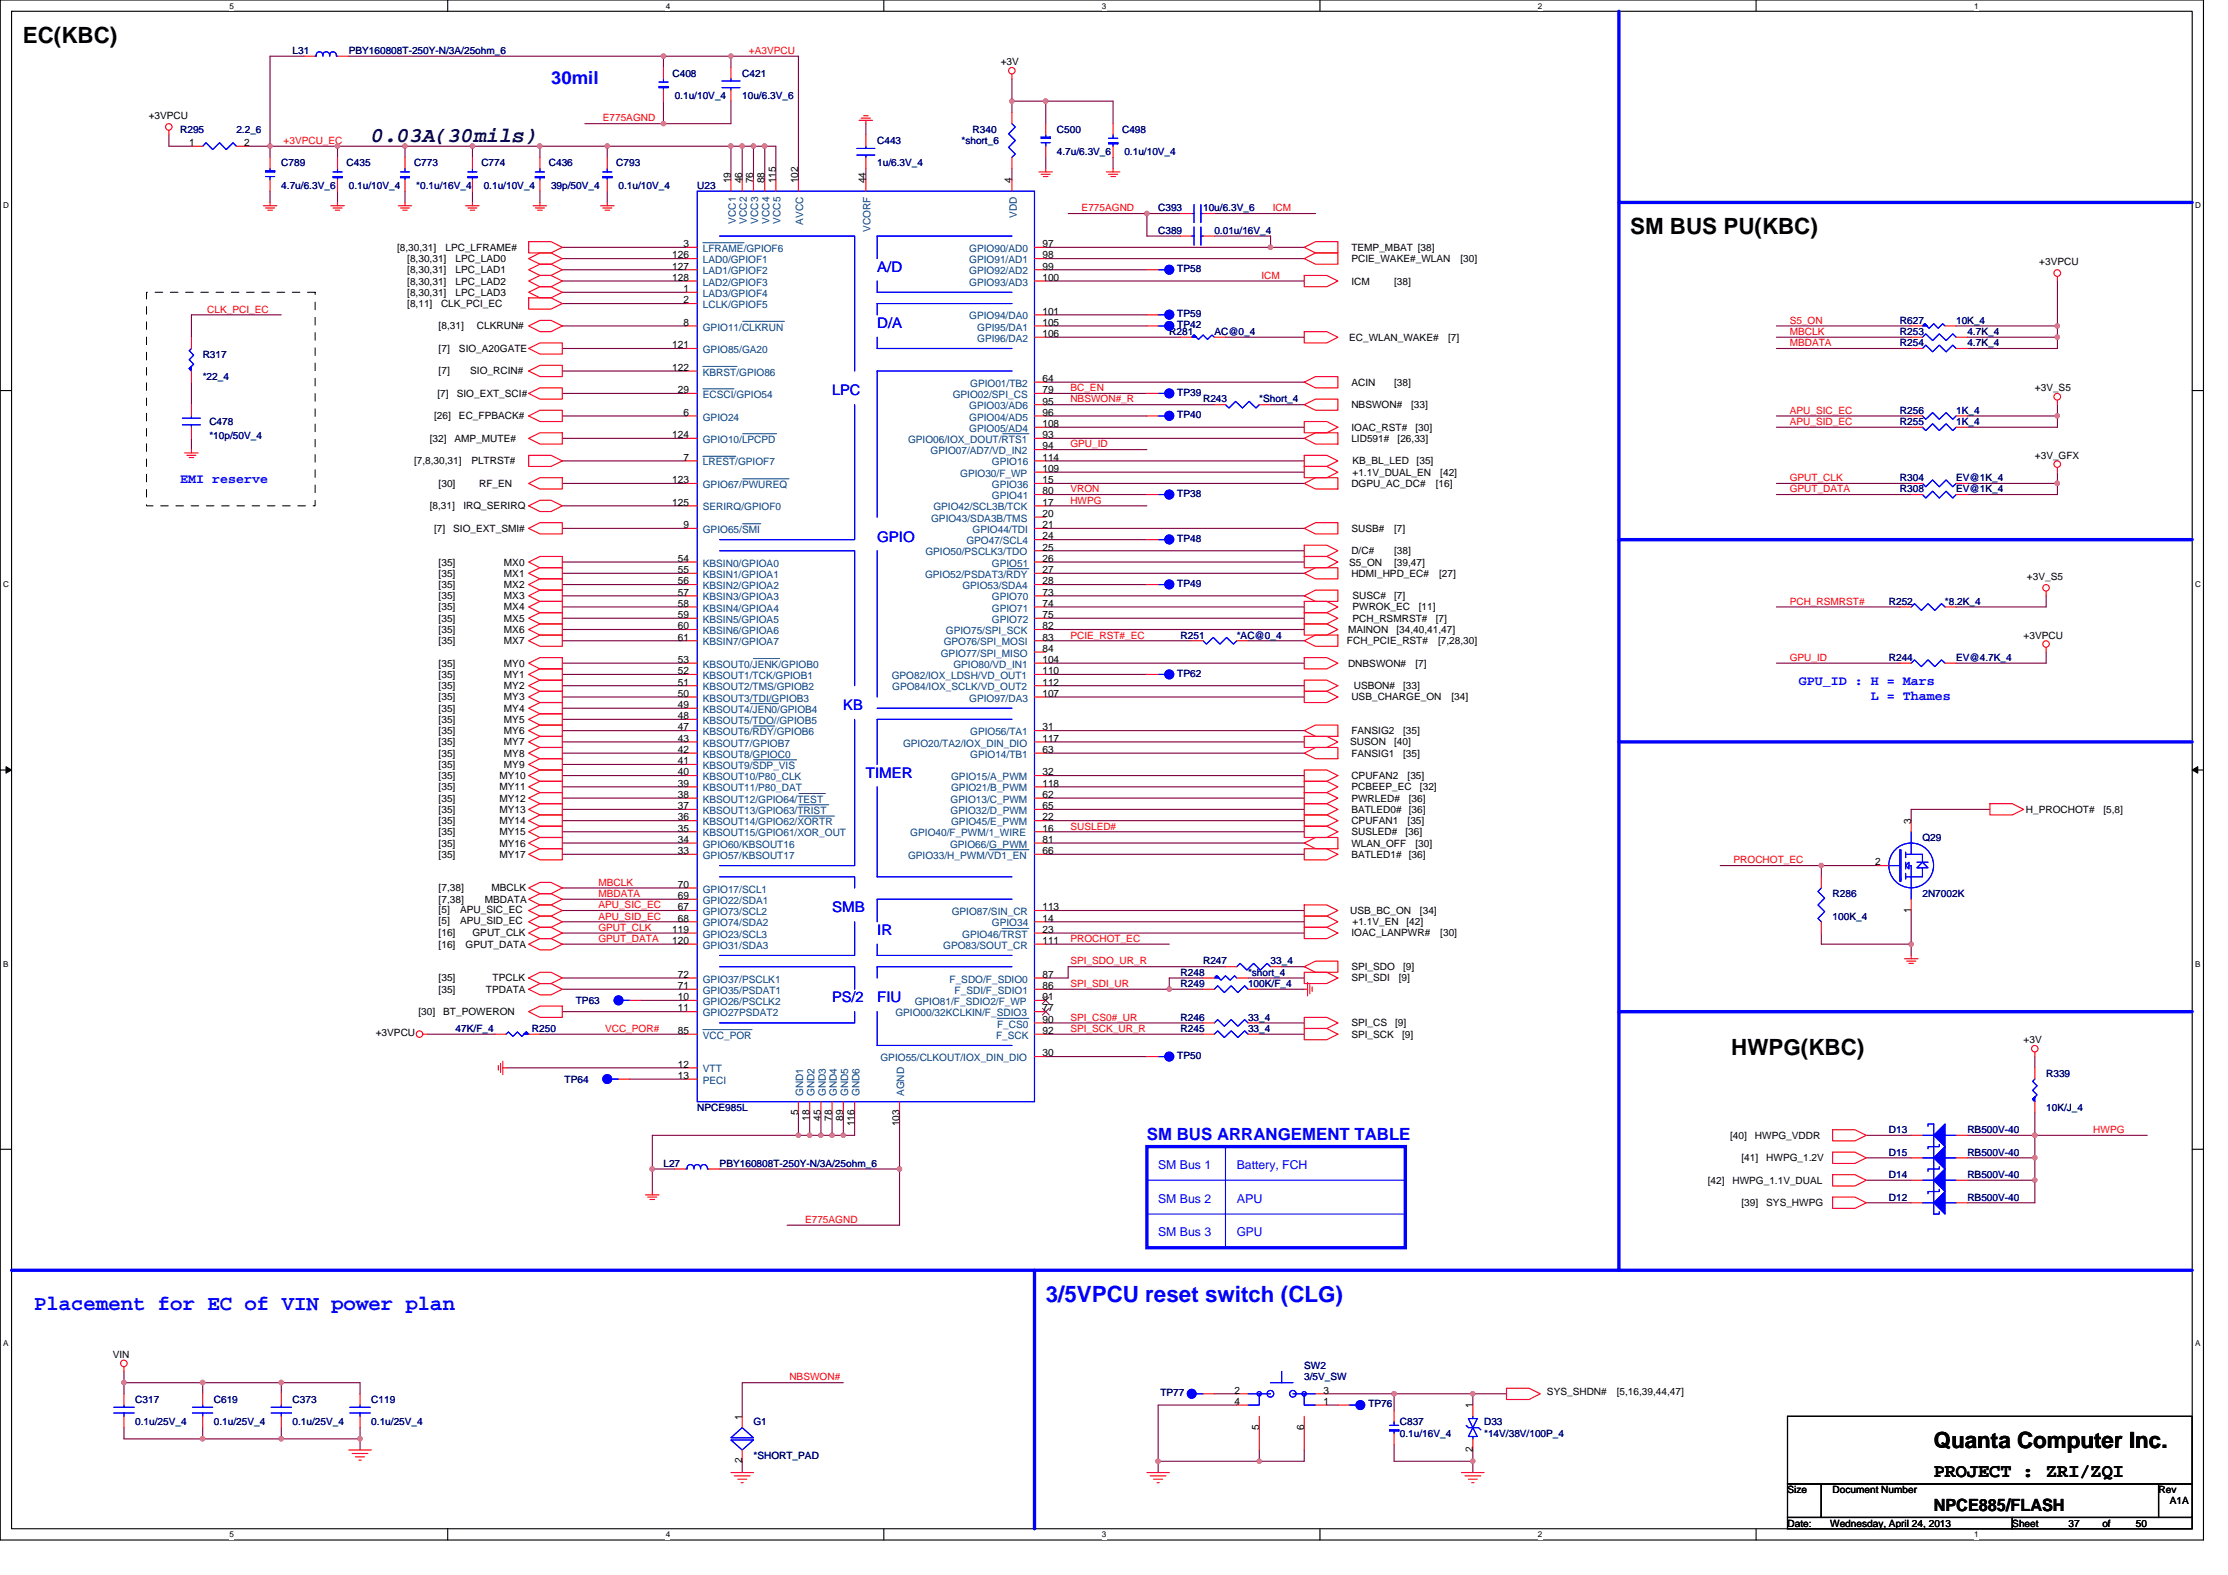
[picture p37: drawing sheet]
<svg xmlns="http://www.w3.org/2000/svg" width="297mm" height="210mm" viewBox="0 0 297 210" stroke-linecap="round" stroke-linejoin="round" font-family="sans-serif">
<defs><g id="words">
<g font-size="3">
<text x="3" y="5.8">EC(KBC)</text>
<text x="217.3" y="31.2">SM BUS PU(KBC)</text>
<text x="230.8" y="140.7">HWPG(KBC)</text>
<text x="257.8" y="193.1">Quanta Computer Inc.</text>
</g>
<text font-size="3" fill="#00f" x="139.4" y="173.6">3/5VPCU reset switch (CLG)</text>
<text font-size="2.8" fill="#000040" x="49.5" y="18.9">0.03A(30mils)</text>
<text font-size="2.8" fill="#00f" x="4.5" y="174.7">Placement for EC of VIN power plan</text>
<text font-size="2.5" x="257.8" y="197">PROJECT : ZRI/ZQI</text>
<text font-size="2.4" fill="#00f" x="73.5" y="11.2">30mil</text>
<text font-size="2.2" fill="#00f" x="152.9" y="152">SM BUS ARRANGEMENT TABLE</text>
<text font-size="2.2" x="257.8" y="201.4">NPCE885/FLASH</text>
<g font-size="1.9" fill="#00f">
<text x="116.9" y="36.2">A/D</text>
<text x="116.9" y="43.7">D/A</text>
<text x="110.9" y="52.7">LPC</text>
<text x="116.9" y="72.2">GPIO</text>
<text x="112.4" y="94.7">KB</text>
<text x="115.4" y="103.7">TIMER</text>
<text x="110.9" y="121.6">SMB</text>
<text x="116.9" y="124.7">IR</text>
<text x="110.9" y="133.6">PS/2</text>
<text x="116.9" y="133.6">FIU</text>
</g>
<g font-size="1.8" fill="#00f">
<text x="24" y="64.4">EMI reserve</text>
<text x="239.8" y="91.4">GPU_ID : H = Mars</text>
<text x="249.4" y="93.4">L = Thames</text>
</g>
<g font-size="1.6" fill="#00f">
<text x="154.4" y="155.9">SM Bus 1</text>
<text x="164.9" y="155.9">Battery, FCH</text>
<text x="154.4" y="160.3">SM Bus 2</text>
<text x="164.9" y="160.3">APU</text>
<text x="154.4" y="164.8">SM Bus 3</text>
<text x="164.9" y="164.8">GPU</text>
</g>
<g font-size="1.4">
<text x="25.2" y="19.5">1</text>
<text x="32.6" y="19.5">2</text>
<text x="97.4" y="24.4" transform="rotate(-90 97.4 24.4)">19</text>
<text x="98.9" y="24.4" transform="rotate(-90 98.9 24.4)">46</text>
<text x="100.4" y="24.4" transform="rotate(-90 100.4 24.4)">76</text>
<text x="101.9" y="24.4" transform="rotate(-90 101.9 24.4)">88</text>
<text x="103.4" y="24.4" transform="rotate(-90 103.4 24.4)">115</text>
<text x="106.4" y="24.4" transform="rotate(-90 106.4 24.4)">102</text>
<text x="115.4" y="24.4" transform="rotate(-90 115.4 24.4)">44</text>
<text x="134.9" y="24.4" transform="rotate(-90 134.9 24.4)">4</text>
<text x="89.6" y="34.5">126</text>
<text x="89.6" y="35.9">127</text>
<text x="91.1" y="33">3</text>
<text x="139" y="33">97</text>
<text x="139" y="34.5">98</text>
<text x="139" y="35.9">99</text>
<text x="89.6" y="37.4">128</text>
<text x="91.1" y="38.9">1</text>
<text x="91.1" y="40.4">2</text>
<text x="139" y="37.4">100</text>
<text x="139" y="42">101</text>
<text x="89.6" y="46.4">121</text>
<text x="91.1" y="43.4">8</text>
<text x="139" y="43.4">105</text>
<text x="139" y="44.9">106</text>
<text x="89.6" y="49.4">122</text>
<text x="90.4" y="52.4">29</text>
<text x="139" y="52.4">79</text>
<text x="139" y="50.9">64</text>
<text x="139" y="53.9">95</text>
<text x="89.6" y="58.4">124</text>
<text x="91.1" y="55.4">6</text>
<text x="139" y="55.4">96</text>
<text x="139" y="56.9">108</text>
<text x="139" y="59.9">94</text>
<text x="139" y="58.4">93</text>
<text x="89.6" y="64.4">123</text>
<text x="91.1" y="61.4">7</text>
<text x="139" y="62.9">109</text>
<text x="139" y="64.4">15</text>
<text x="139" y="65.9">80</text>
<text x="139" y="61.4">114</text>
<text x="89.6" y="67.4">125</text>
<text x="91.1" y="70.4">9</text>
<text x="139" y="70.4">21</text>
<text x="139" y="68.9">20</text>
<text x="139" y="67.4">17</text>
<text x="139" y="71.9">24</text>
<text x="90.4" y="74.9">54</text>
<text x="90.4" y="76.4">55</text>
<text x="90.4" y="77.9">56</text>
<text x="139" y="73.4">25</text>
<text x="139" y="77.9">28</text>
<text x="139" y="74.9">26</text>
<text x="139" y="76.4">27</text>
<text x="90.4" y="79.4">57</text>
<text x="90.4" y="80.9">58</text>
<text x="90.4" y="82.4">59</text>
<text x="90.4" y="83.9">60</text>
<text x="139" y="83.9">82</text>
<text x="139" y="79.4">73</text>
<text x="139" y="80.9">74</text>
<text x="139" y="82.4">75</text>
<text x="90.4" y="88.4">53</text>
<text x="90.4" y="89.9">52</text>
<text x="90.4" y="85.4">61</text>
<text x="139" y="89.9">110</text>
<text x="139" y="86.9">84</text>
<text x="139" y="88.4">104</text>
<text x="139" y="85.4">83</text>
<text x="90.4" y="94.4">49</text>
<text x="90.4" y="95.9">48</text>
<text x="90.4" y="92.9">50</text>
<text x="90.4" y="91.4">51</text>
<text x="139" y="91.4">112</text>
<text x="139" y="92.9">107</text>
<text x="90.4" y="101.9">41</text>
<text x="90.4" y="97.4">47</text>
<text x="90.4" y="100.4">42</text>
<text x="90.4" y="98.9">43</text>
<text x="139" y="98.9">117</text>
<text x="139" y="97.4">31</text>
<text x="139" y="100.4">63</text>
<text x="90.4" y="107.9">37</text>
<text x="90.4" y="106.4">38</text>
<text x="90.4" y="104.9">39</text>
<text x="90.4" y="103.4">40</text>
<text x="139" y="103.4">32</text>
<text x="139" y="104.9">118</text>
<text x="139" y="106.4">62</text>
<text x="139" y="107.9">65</text>
<text x="90.4" y="109.4">36</text>
<text x="90.4" y="113.9">33</text>
<text x="90.4" y="112.4">34</text>
<text x="90.4" y="110.9">35</text>
<text x="139" y="110.9">16</text>
<text x="139" y="109.4">22</text>
<text x="139" y="112.4">81</text>
<text x="139" y="113.9">66</text>
<text x="254.8" y="109.8" transform="rotate(-90 254.8 109.8)">3</text>
<text x="90.4" y="119.9">69</text>
<text x="90.4" y="118.4">70</text>
<text x="250" y="115.4">2</text>
<text x="89.6" y="124.4">119</text>
<text x="89.6" y="125.9">120</text>
<text x="90.4" y="121.4">67</text>
<text x="90.4" y="122.9">68</text>
<text x="139" y="121.4">113</text>
<text x="139" y="125.9">111</text>
<text x="139" y="122.9">14</text>
<text x="139" y="124.4">23</text>
<text x="254.8" y="121.7" transform="rotate(-90 254.8 121.7)">1</text>
<text x="90.4" y="131.9">71</text>
<text x="90.4" y="130.4">72</text>
<text x="139" y="131.9">86</text>
<text x="139" y="130.4">87</text>
<text x="90.4" y="137.9">85</text>
<text x="90.4" y="133.3">10</text>
<text x="90.4" y="134.9">11</text>
<text x="139" y="134.9">77</text>
<text x="139" y="133.3">91</text>
<text x="139" y="137.9">92</text>
<text x="139" y="136.4">90</text>
<text x="90.4" y="142.3">12</text>
<text x="90.4" y="143.8">13</text>
<text x="139" y="140.8">30</text>
<text x="106.4" y="148.7" transform="rotate(-90 106.4 148.7)">5</text>
<text x="107.9" y="149.4" transform="rotate(-90 107.9 149.4)">18</text>
<text x="109.4" y="149.4" transform="rotate(-90 109.4 149.4)">45</text>
<text x="110.9" y="149.4" transform="rotate(-90 110.9 149.4)">78</text>
<text x="112.4" y="149.4" transform="rotate(-90 112.4 149.4)">89</text>
<text x="113.9" y="150.2" transform="rotate(-90 113.9 150.2)">116</text>
<text x="119.9" y="150.2" transform="rotate(-90 119.9 150.2)">103</text>
<text x="164.6" y="185.8">2</text>
<text x="176.4" y="185.8">3</text>
<text x="98.9" y="189.3" transform="rotate(-90 98.9 189.3)">1</text>
<text x="164.6" y="187.3">4</text>
<text x="167.9" y="190.6" transform="rotate(-90 167.9 190.6)">5</text>
<text x="173.9" y="190.6" transform="rotate(-90 173.9 190.6)">6</text>
<text x="176.4" y="187.3">1</text>
<text x="196.3" y="187.8" transform="rotate(-90 196.3 187.8)">1</text>
<text x="98.9" y="195.1" transform="rotate(-90 98.9 195.1)">2</text>
<text x="196.3" y="193.6" transform="rotate(-90 196.3 193.6)">2</text>
</g>
<g font-size="1.4" fill="#004080">
<text x="98.1" y="29.8" transform="rotate(-90 98.1 29.8)">VCC1</text>
<text x="99.6" y="29.8" transform="rotate(-90 99.6 29.8)">VCC2</text>
<text x="101.1" y="29.8" transform="rotate(-90 101.1 29.8)">VCC3</text>
<text x="102.6" y="29.8" transform="rotate(-90 102.6 29.8)">VCC4</text>
<text x="104.1" y="29.8" transform="rotate(-90 104.1 29.8)">VCC5</text>
<text x="107.1" y="30" transform="rotate(-90 107.1 30)">AVCC</text>
<text x="135.5" y="29.1" transform="rotate(-90 135.5 29.1)">VDD</text>
<text x="93.7" y="33.6">LFRAME/GPIOF6</text>
<text x="93.7" y="35.1">LAD0/GPIOF1</text>
<text x="116.1" y="30.9" transform="rotate(-90 116.1 30.9)">VCORF</text>
<text x="129.2" y="33.6">GPIO90/AD0</text>
<text x="129.2" y="35.1">GPIO91/AD1</text>
<text x="93.7" y="39.6">LAD3/GPIOF4</text>
<text x="93.7" y="41.1">LCLK/GPIOF5</text>
<text x="93.7" y="36.6">LAD1/GPIOF2</text>
<text x="93.7" y="38.1">LAD2/GPIOF3</text>
<text x="129.2" y="36.6">GPIO92/AD2</text>
<text x="129.2" y="38.1">GPIO93/AD3</text>
<text x="93.7" y="44.1">GPIO11/CLKRUN</text>
<text x="93.7" y="47.1">GPIO85/GA20</text>
<text x="129.2" y="42.6">GPIO94/DA0</text>
<text x="130.3" y="44.1">GPI95/DA1</text>
<text x="130.3" y="45.6">GPI96/DA2</text>
<text x="93.7" y="53.1">ECSCI/GPIO54</text>
<text x="93.7" y="50.1">KBRST/GPIO86</text>
<text x="127" y="53.1">GPIO02/SPI_CS</text>
<text x="129.3" y="51.6">GPIO01/TB2</text>
<text x="93.7" y="56.1">GPIO24</text>
<text x="93.7" y="59.1">GPIO10/LPCPD</text>
<text x="121.1" y="59.1">GPIO06/IOX_DOUT/RTS1</text>
<text x="129.2" y="54.6">GPIO03/AD6</text>
<text x="129.2" y="56.1">GPIO04/AD5</text>
<text x="129.2" y="57.6">GPIO05/AD4</text>
<text x="93.7" y="62.1">LREST/GPIOF7</text>
<text x="93.7" y="65.1">GPIO67/PWUREQ</text>
<text x="124.1" y="60.6">GPIO07/AD7/VD_IN2</text>
<text x="128" y="63.6">GPIO30/F_WP</text>
<text x="132.2" y="65.1">GPIO36</text>
<text x="132.2" y="62.1">GPIO16</text>
<text x="93.7" y="71.1">GPIO65/SMI</text>
<text x="93.7" y="68.1">SERIRQ/GPIOF0</text>
<text x="124.1" y="69.6">GPIO43/SDA3B/TMS</text>
<text x="124.4" y="68.1">GPIO42/SCL3B/TCK</text>
<text x="129.7" y="71.1">GPIO44/TDI</text>
<text x="132.2" y="66.5">GPIO41</text>
<text x="93.7" y="75.5">KBSIN0/GPIOA0</text>
<text x="93.7" y="77">KBSIN1/GPIOA1</text>
<text x="123.3" y="77">GPIO52/PSDAT3/RDY</text>
<text x="123.4" y="74">GPIO50/PSCLK3/TDO</text>
<text x="128.8" y="72.6">GPO47/SCL4</text>
<text x="132.2" y="75.5">GPIO51</text>
<text x="93.7" y="78.5">KBSIN2/GPIOA2</text>
<text x="93.7" y="80.1">KBSIN3/GPIOA3</text>
<text x="93.7" y="81.5">KBSIN4/GPIOA4</text>
<text x="93.7" y="83">KBSIN5/GPIOA5</text>
<text x="128.3" y="78.5">GPIO53/SDA4</text>
<text x="132.2" y="80.1">GPIO70</text>
<text x="132.2" y="81.5">GPIO71</text>
<text x="132.2" y="83">GPIO72</text>
<text x="93.7" y="89">KBSOUT0/JENK/GPIOB0</text>
<text x="93.7" y="84.5">KBSIN6/GPIOA6</text>
<text x="93.7" y="86">KBSIN7/GPIOA7</text>
<text x="125.4" y="87.5">GPIO77/SPI_MISO</text>
<text x="125.8" y="86">GPO76/SPI_MOSI</text>
<text x="126.1" y="84.5">GPIO75/SPI_SCK</text>
<text x="127.1" y="89">GPIO80/VD_IN1</text>
<text x="93.7" y="95">KBSOUT4/JEN0/GPIOB4</text>
<text x="93.7" y="93.5">KBSOUT3/TDI/GPIOB3</text>
<text x="93.7" y="92">KBSOUT2/TMS/GPIOB2</text>
<text x="93.7" y="90.5">KBSOUT1/TCK/GPIOB1</text>
<text x="118.9" y="90.5">GPO82/IOX_LDSH/VD_OUT1</text>
<text x="119" y="92">GPO84/IOX_SCLK/VD_OUT2</text>
<text x="129.2" y="93.5">GPIO97/DA3</text>
<text x="93.7" y="101">KBSOUT8/GPIOC0</text>
<text x="93.7" y="99.5">KBSOUT7/GPIOB7</text>
<text x="93.7" y="98">KBSOUT6/RDY/GPIOB6</text>
<text x="93.7" y="96.5">KBSOUT5/TDO//GPIOB5</text>
<text x="120.4" y="99.5">GPIO20/TA2/IOX_DIN_DIO</text>
<text x="129.3" y="98">GPIO56/TA1</text>
<text x="129.3" y="101">GPIO14/TB1</text>
<text x="93.7" y="107">KBSOUT12/GPIO64/TEST</text>
<text x="93.7" y="105.5">KBSOUT11/P80_DAT</text>
<text x="93.7" y="104">KBSOUT10/P80_CLK</text>
<text x="93.7" y="102.5">KBSOUT9/SDP_VIS</text>
<text x="126.7" y="107">GPIO13/C_PWM</text>
<text x="126.8" y="104">GPIO15/A_PWM</text>
<text x="126.8" y="105.5">GPIO21/B_PWM</text>
<text x="93.7" y="113">GPIO60/KBSOUT16</text>
<text x="93.7" y="111.5">KBSOUT15/GPIO61/XOR_OUT</text>
<text x="93.7" y="110">KBSOUT14/GPIO62/XORTR</text>
<text x="93.7" y="108.5">KBSOUT13/GPIO63/TRIST</text>
<text x="121.4" y="111.5">GPIO40/F_PWM/1_WIRE</text>
<text x="126.7" y="113">GPIO66/G_PWM</text>
<text x="126.7" y="108.5">GPIO32/D_PWM</text>
<text x="126.8" y="110">GPIO45/E_PWM</text>
<text x="93.7" y="114.5">GPIO57/KBSOUT17</text>
<text x="93.7" y="119">GPIO17/SCL1</text>
<text x="121.1" y="114.5">GPIO33/H_PWM/VD1_EN</text>
<text x="93.7" y="122">GPIO73/SCL2</text>
<text x="93.7" y="123.5">GPIO74/SDA2</text>
<text x="93.7" y="120.5">GPIO22/SDA1</text>
<text x="93.7" y="125">GPIO23/SCL3</text>
<text x="126.9" y="122">GPIO87/SIN_CR</text>
<text x="128.3" y="125">GPIO46/TRST</text>
<text x="132.2" y="123.5">GPIO34</text>
<text x="93.7" y="131">GPIO37/PSCLK1</text>
<text x="93.7" y="126.5">GPIO31/SDA3</text>
<text x="125.7" y="126.5">GPO83/SOUT_CR</text>
<text x="126.6" y="131">F_SDO/F_SDIO0</text>
<text x="93.7" y="134">GPIO26/PSCLK2</text>
<text x="93.7" y="135.5">GPIO27PSDAT2</text>
<text x="93.7" y="132.5">GPIO35/PSDAT1</text>
<text x="119.4" y="135.5">GPIO00/32KCLKIN/F_SDIO3</text>
<text x="122" y="134">GPIO81/F_SDIO2/F_WP</text>
<text x="127.3" y="132.5">F_SDI/F_SDIO1</text>
<text x="132.9" y="137">F_CS0</text>
<text x="93.7" y="143">VTT</text>
<text x="93.7" y="138.5">VCC_POR</text>
<text x="117.4" y="141.5">GPIO55/CLKOUT/IOX_DIN_DIO</text>
<text x="132.8" y="138.5">F_SCK</text>
<text x="93.7" y="144.5">PECI</text>
<text x="107.1" y="146.1" transform="rotate(-90 107.1 146.1)">GND1</text>
<text x="108.6" y="146.1" transform="rotate(-90 108.6 146.1)">GND2</text>
<text x="110.1" y="146.1" transform="rotate(-90 110.1 146.1)">GND3</text>
<text x="111.6" y="146.1" transform="rotate(-90 111.6 146.1)">GND4</text>
<text x="113.1" y="146.1" transform="rotate(-90 113.1 146.1)">GND5</text>
<text x="114.6" y="146.1" transform="rotate(-90 114.6 146.1)">GND6</text>
<text x="120.6" y="146.1" transform="rotate(-90 120.6 146.1)">AGND</text>
</g>
<g font-size="1.3" fill="#000080">
<text x="39" y="7.2">L31</text>
<text x="46.5" y="7.2">PBY160808T-250Y-N/3A/25ohm_6</text>
<text x="89.7" y="10.2">C408</text>
<text x="99" y="10.2">C421</text>
<text x="24" y="17.7">R295</text>
<text x="31.5" y="17.7">2.2_6</text>
<text x="90" y="13.2">0.1u/10V_4</text>
<text x="99" y="13.2">10u/6.3V_6</text>
<text x="129.7" y="17.7">R340</text>
<text x="140.9" y="17.7">C500</text>
<text x="149.6" y="17.7">C498</text>
<text x="37.5" y="22.2">C789</text>
<text x="46.2" y="22.2">C435</text>
<text x="55.2" y="22.2">C773</text>
<text x="64.2" y="22.2">C774</text>
<text x="73.2" y="22.2">C436</text>
<text x="82.2" y="22.2">C793</text>
<text x="116.9" y="19.2">C443</text>
<text x="116.9" y="22.2">1u/6.3V_4</text>
<text x="128.2" y="19.2">*short_6</text>
<text x="140.9" y="20.7">4.7u/6.3V_6</text>
<text x="149.9" y="20.7">0.1u/10V_4</text>
<text x="37.5" y="25.2">4.7u/6.3V_6</text>
<text x="46.5" y="25.2">0.1u/10V_4</text>
<text x="55.5" y="25.2">*0.1u/16V_4</text>
<text x="64.5" y="25.2">0.1u/10V_4</text>
<text x="73.5" y="25.2">39p/50V_4</text>
<text x="82.5" y="25.2">0.1u/10V_4</text>
<text x="93" y="25.2">U23</text>
<text x="154.4" y="28.2">C393</text>
<text x="160.4" y="28.2">10u/6.3V_6</text>
<text x="154.4" y="31.2">C389</text>
<text x="161.9" y="31.2">0.01u/16V_4</text>
<text x="156.9" y="36.3">TP58</text>
<text x="27" y="47.7">R317</text>
<text x="155.9" y="44.7">R281</text>
<text x="156.9" y="42.3">TP59</text>
<text x="156.9" y="43.8">TP42</text>
<text x="161.9" y="44.7">AC@0_4</text>
<text x="253.3" y="43.2">R627</text>
<text x="253.3" y="46.2">R254</text>
<text x="253.3" y="44.7">R253</text>
<text x="260.8" y="43.2">10K_4</text>
<text x="262.3" y="46.2">4.7K_4</text>
<text x="262.3" y="44.7">4.7K_4</text>
<text x="27" y="50.7">*22_4</text>
<text x="156.9" y="52.8">TP39</text>
<text x="160.4" y="53.7">R243</text>
<text x="167.9" y="53.7">*Short_4</text>
<text x="27.9" y="56.7">C478</text>
<text x="27.9" y="58.5">*10p/50V_4</text>
<text x="156.9" y="55.8">TP40</text>
<text x="253.3" y="55.2">R256</text>
<text x="253.3" y="56.7">R255</text>
<text x="260.8" y="55.2">1K_4</text>
<text x="260.8" y="56.7">1K_4</text>
<text x="253.3" y="65.7">R308</text>
<text x="253.3" y="64.2">R304</text>
<text x="260.8" y="65.7">EV@1K_4</text>
<text x="260.8" y="64.2">EV@1K_4</text>
<text x="156.9" y="66.3">TP38</text>
<text x="156.9" y="72.2">TP48</text>
<text x="156.9" y="78.2">TP49</text>
<text x="251.8" y="80.6">R252</text>
<text x="259.3" y="80.6">*8.2K_4</text>
<text x="157.4" y="85.1">R251</text>
<text x="164.9" y="85.1">*AC@0_4</text>
<text x="251.8" y="88.1">R244</text>
<text x="260.8" y="88.1">EV@4.7K_4</text>
<text x="156.9" y="90.2">TP62</text>
<text x="256.3" y="112.1">Q29</text>
<text x="244.3" y="119.6">R286</text>
<text x="256.3" y="119.6">2N7002K</text>
<text x="244.3" y="122.6">100K_4</text>
<text x="157.4" y="130.1">R248</text>
<text x="157.4" y="131.6">R249</text>
<text x="160.4" y="128.6">R247</text>
<text x="166.4" y="130.1">*short_4</text>
<text x="166.4" y="131.6">100K/F_4</text>
<text x="169.4" y="128.6">33_4</text>
<text x="60.7" y="137.6">47K/F_4</text>
<text x="70.9" y="137.6">R250</text>
<text x="76.8" y="133.8">TP63</text>
<text x="157.4" y="137.6">R245</text>
<text x="157.4" y="136.1">R246</text>
<text x="166.4" y="137.6">33_4</text>
<text x="166.4" y="136.1">33_4</text>
<text x="156.9" y="141.2">TP50</text>
<text x="272.8" y="143.6">R339</text>
<text x="75.3" y="144.3">TP64</text>
<text x="93" y="148.1">NPCE985L</text>
<text x="272.8" y="148.1">10K/J_4</text>
<text x="88.5" y="155.6">L27</text>
<text x="95.9" y="155.6">PBY160808T-250Y-N/3A/25ohm_6</text>
<text x="251.8" y="151.1">D13</text>
<text x="251.8" y="154.1">D15</text>
<text x="262.3" y="151.1">RB500V-40</text>
<text x="262.3" y="154.1">RB500V-40</text>
<text x="251.8" y="160.1">D12</text>
<text x="251.8" y="157.1">D14</text>
<text x="262.3" y="160.1">RB500V-40</text>
<text x="262.3" y="157.1">RB500V-40</text>
<text x="173.9" y="182.5">SW2</text>
<text x="173.9" y="184">3/5V_SW</text>
<text x="18" y="187">C317</text>
<text x="18" y="190">0.1u/25V_4</text>
<text x="28.5" y="187">C619</text>
<text x="28.5" y="190">0.1u/25V_4</text>
<text x="39" y="187">C373</text>
<text x="39" y="190">0.1u/25V_4</text>
<text x="49.5" y="187">C119</text>
<text x="49.5" y="190">0.1u/25V_4</text>
<text x="100.5" y="190">G1</text>
<text x="154.7" y="186.1">TP77</text>
<text x="182.4" y="187.6">TP76</text>
<text x="186.6" y="191.5">0.1u/16V_4</text>
<text x="186.6" y="190">C837</text>
<text x="197.9" y="190">D33</text>
<text x="197.9" y="191.5">*14V/38V/100P_4</text>
<text x="100.5" y="194.5">*SHORT_PAD</text>
</g>
<g font-size="1.3" fill="#f00">
<text x="99.8" y="7.2">+A3VPCU</text>
<text x="80.4" y="16.2">E775AGND</text>
<text x="37.8" y="19.2">+3VPCU_EC</text>
<text x="144.2" y="28.2">E775AGND</text>
<text x="169.7" y="28.2">ICM</text>
<text x="27.6" y="41.7">CLK_PCI_EC</text>
<text x="168.2" y="37.2">ICM</text>
<text x="238.6" y="44.7">MBCLK</text>
<text x="238.6" y="43.2">S5_ON</text>
<text x="238.6" y="46.2">MBDATA</text>
<text x="142.7" y="52.2">BC_EN</text>
<text x="142.7" y="53.7">NBSWON#_R</text>
<text x="142.7" y="59.6">GPU_ID</text>
<text x="238.6" y="55.2">APU_SIC_EC</text>
<text x="238.6" y="56.7">APU_SID_EC</text>
<text x="142.7" y="65.6">VRON</text>
<text x="238.6" y="64.2">GPUT_CLK</text>
<text x="238.6" y="65.6">GPUT_DATA</text>
<text x="142.7" y="67.1">HWPG</text>
<text x="238.6" y="80.6">PCH_RSMRST#</text>
<text x="142.7" y="85.1">PCIE_RST#_EC</text>
<text x="238.6" y="88.1">GPU_ID</text>
<text x="142.7" y="110.6">SUSLED#</text>
<text x="79.8" y="119.6">MBDATA</text>
<text x="79.8" y="118.1">MBCLK</text>
<text x="231.1" y="115.1">PROCHOT_EC</text>
<text x="79.8" y="121.1">APU_SIC_EC</text>
<text x="79.8" y="122.6">APU_SID_EC</text>
<text x="79.8" y="124.1">GPUT_CLK</text>
<text x="79.8" y="125.6">GPUT_DATA</text>
<text x="142.7" y="125.6">PROCHOT_EC</text>
<text x="142.7" y="128.6">SPI_SDO_UR_R</text>
<text x="142.7" y="131.6">SPI_SDI_UR</text>
<text x="80.7" y="137.6">VCC_POR#</text>
<text x="142.7" y="136.1">SPI_CS0#_UR</text>
<text x="142.7" y="137.6">SPI_SCK_UR_R</text>
<text x="279.1" y="151.1">HWPG</text>
<text x="107.3" y="163">E775AGND</text>
<text x="105.2" y="184">NBSWON#</text>
</g>
<g font-size="1.3">
<text x="133.4" y="8.7">+3V</text>
<text x="19.8" y="15.9">+3VPCU</text>
<text x="52.9" y="33.4">[8,30,31]</text>
<text x="54.3" y="34.9">[8,30,31]</text>
<text x="59.4" y="33.4">LPC_LFRAME#</text>
<text x="60.7" y="34.9">LPC_LAD0</text>
<text x="180.2" y="33.4">TEMP_MBAT [38]</text>
<text x="180.2" y="34.9">PCIE_WAKE#_WLAN</text>
<text x="194.7" y="34.9">[30]</text>
<text x="271.9" y="35.4">+3VPCU</text>
<text x="54.3" y="36.4">[8,30,31]</text>
<text x="54.3" y="39.4">[8,30,31]</text>
<text x="54.3" y="37.9">[8,30,31]</text>
<text x="54.3" y="40.9">[8,11]</text>
<text x="58.8" y="40.9">CLK_PCI_EC</text>
<text x="60.7" y="36.4">LPC_LAD1</text>
<text x="60.7" y="39.4">LPC_LAD3</text>
<text x="60.7" y="37.9">LPC_LAD2</text>
<text x="180.2" y="37.9">ICM</text>
<text x="185.9" y="37.9">[38]</text>
<text x="58.5" y="43.9">[8,31]</text>
<text x="58.5" y="46.9">[7]</text>
<text x="61.2" y="46.9">SIO_A20GATE</text>
<text x="63.6" y="43.9">CLKRUN#</text>
<text x="179.9" y="45.4">EC_WLAN_WAKE#</text>
<text x="193.1" y="45.4">[7]</text>
<text x="58.3" y="52.9">[7]</text>
<text x="58.5" y="49.9">[7]</text>
<text x="60.9" y="52.9">SIO_EXT_SCI#</text>
<text x="62.7" y="49.9">SIO_RCIN#</text>
<text x="180.2" y="51.4">ACIN</text>
<text x="185.9" y="51.4">[38]</text>
<text x="271.3" y="52.2">+3V_S5</text>
<text x="57.3" y="58.9">[32]</text>
<text x="57.9" y="55.9">[26]</text>
<text x="60.6" y="58.9">AMP_MUTE#</text>
<text x="61.2" y="55.9">EC_FPBACK#</text>
<text x="180.2" y="58.9">LID591#</text>
<text x="180.2" y="57.4">IOAC_RST#</text>
<text x="180.2" y="54.4">NBSWON#</text>
<text x="186.3" y="58.9">[26,33]</text>
<text x="188.1" y="54.4">[33]</text>
<text x="188.7" y="57.4">[30]</text>
<text x="55.2" y="61.9">[7,8,30,31]</text>
<text x="58.5" y="64.9">[30]</text>
<text x="62.8" y="61.9">PLTRST#</text>
<text x="63.9" y="64.9">RF_EN</text>
<text x="180.2" y="64.9">DGPU_AC_DC#</text>
<text x="180.3" y="63.4">+1.1V_DUAL_EN</text>
<text x="180.3" y="61.9">KB_BL_LED</text>
<text x="188.9" y="61.9">[35]</text>
<text x="191.4" y="64.9">[16]</text>
<text x="192" y="63.4">[42]</text>
<text x="271.3" y="61.2">+3V_GFX</text>
<text x="57.3" y="67.9">[8,31]</text>
<text x="57.9" y="70.9">[7]</text>
<text x="60.4" y="70.9">SIO_EXT_SMI#</text>
<text x="61.8" y="67.9">IRQ_SERIRQ</text>
<text x="180.2" y="70.9">SUSB#</text>
<text x="185.9" y="70.9">[7]</text>
<text x="58.5" y="75.4">[35]</text>
<text x="58.5" y="76.9">[35]</text>
<text x="67.2" y="75.4">MX0</text>
<text x="67.2" y="76.9">MX1</text>
<text x="179.9" y="75.4">S5_ON</text>
<text x="180.2" y="73.9">D/C#</text>
<text x="180.2" y="76.9">HDMI_HPD_EC#</text>
<text x="185.9" y="75.4">[39,47]</text>
<text x="185.9" y="73.9">[38]</text>
<text x="191.9" y="76.9">[27]</text>
<text x="270.2" y="77.3">+3V_S5</text>
<text x="58.5" y="78.4">[35]</text>
<text x="58.5" y="81.4">[35]</text>
<text x="58.5" y="79.9">[35]</text>
<text x="58.5" y="82.9">[35]</text>
<text x="67.2" y="78.4">MX2</text>
<text x="67.2" y="81.4">MX4</text>
<text x="67.2" y="79.9">MX3</text>
<text x="67.2" y="82.9">MX5</text>
<text x="180.3" y="79.9">SUSC#</text>
<text x="180.3" y="81.4">PWROK_EC</text>
<text x="180.3" y="82.9">PCH_RSMRST#</text>
<text x="185.9" y="79.9">[7]</text>
<text x="189.2" y="81.4">[11]</text>
<text x="191.4" y="82.9">[7]</text>
<text x="58.5" y="85.9">[35]</text>
<text x="58.5" y="84.4">[35]</text>
<text x="58.5" y="88.9">[35]</text>
<text x="67.2" y="85.9">MX7</text>
<text x="67.2" y="84.4">MX6</text>
<text x="67.2" y="88.9">MY0</text>
<text x="179.6" y="85.9">FCH_PCIE_RST#</text>
<text x="179.7" y="84.4">MAINON</text>
<text x="179.7" y="88.9">DNBSWON#</text>
<text x="186.2" y="84.4">[34,40,41,47]</text>
<text x="188.7" y="88.9">[7]</text>
<text x="191.7" y="85.9">[7,28,30]</text>
<text x="269.8" y="85.1">+3VPCU</text>
<text x="58.5" y="90.4">[35]</text>
<text x="58.5" y="94.9">[35]</text>
<text x="58.5" y="91.9">[35]</text>
<text x="58.5" y="93.4">[35]</text>
<text x="67.2" y="90.4">MY1</text>
<text x="67.2" y="94.9">MY4</text>
<text x="67.2" y="91.9">MY2</text>
<text x="67.2" y="93.4">MY3</text>
<text x="180.2" y="93.4">USB_CHARGE_ON</text>
<text x="180.5" y="91.9">USBON#</text>
<text x="187.1" y="91.9">[33]</text>
<text x="193.5" y="93.4">[34]</text>
<text x="58.5" y="97.9">[35]</text>
<text x="58.5" y="99.4">[35]</text>
<text x="58.5" y="96.4">[35]</text>
<text x="58.5" y="100.9">[35]</text>
<text x="67.2" y="97.9">MY6</text>
<text x="67.2" y="99.4">MY7</text>
<text x="67.2" y="96.4">MY5</text>
<text x="67.2" y="100.9">MY8</text>
<text x="180" y="99.4">SUSON</text>
<text x="180.2" y="100.9">FANSIG1</text>
<text x="180.2" y="97.9">FANSIG2</text>
<text x="185.9" y="99.4">[40]</text>
<text x="187.1" y="100.9">[35]</text>
<text x="187.1" y="97.9">[35]</text>
<text x="58.5" y="106.9">[35]</text>
<text x="58.5" y="103.9">[35]</text>
<text x="58.5" y="105.4">[35]</text>
<text x="58.5" y="102.4">[35]</text>
<text x="66.6" y="106.9">MY12</text>
<text x="66.6" y="103.9">MY10</text>
<text x="66.6" y="105.4">MY11</text>
<text x="67.2" y="102.4">MY9</text>
<text x="180.2" y="106.9">PWRLED#</text>
<text x="180.2" y="105.4">PCBEEP_EC</text>
<text x="180.2" y="103.9">CPUFAN2</text>
<text x="187.7" y="103.9">[35]</text>
<text x="187.8" y="106.9">[36]</text>
<text x="189.3" y="105.4">[32]</text>
<text x="58.5" y="108.4">[35]</text>
<text x="58.5" y="111.4">[35]</text>
<text x="58.5" y="109.9">[35]</text>
<text x="58.5" y="112.9">[35]</text>
<text x="66.6" y="108.4">MY13</text>
<text x="66.6" y="111.4">MY15</text>
<text x="66.6" y="109.9">MY14</text>
<text x="66.6" y="112.9">MY16</text>
<text x="180.2" y="108.4">BATLED0# [36]</text>
<text x="180.2" y="111.4">SUSLED#</text>
<text x="180.2" y="112.9">WLAN_OFF</text>
<text x="180.2" y="109.9">CPUFAN1</text>
<text x="187.4" y="111.4">[36]</text>
<text x="187.7" y="109.9">[35]</text>
<text x="188.7" y="112.9">[30]</text>
<text x="270.1" y="108.4">H_PROCHOT#</text>
<text x="280.4" y="108.4">[5,8]</text>
<text x="58.5" y="118.9">[7,38]</text>
<text x="58.5" y="114.4">[35]</text>
<text x="65.5" y="118.9">MBCLK</text>
<text x="66.6" y="114.4">MY17</text>
<text x="180.2" y="114.4">BATLED1# [36]</text>
<text x="58.5" y="123.2">[5]</text>
<text x="58.5" y="121.7">[5]</text>
<text x="58.5" y="124.8">[16]</text>
<text x="58.5" y="120.4">[7,38]</text>
<text x="61.3" y="123.2">APU_SID_EC</text>
<text x="61.3" y="121.7">APU_SIC_EC</text>
<text x="63" y="124.8">GPUT_CLK</text>
<text x="64.6" y="120.4">MBDATA</text>
<text x="180" y="121.9">USB_BC_ON</text>
<text x="180.2" y="124.8">IOAC_LANPWR#</text>
<text x="180.3" y="123.3">+1.1V_EN</text>
<text x="187.5" y="123.3">[42]</text>
<text x="189.3" y="121.9">[34]</text>
<text x="192" y="124.8">[30]</text>
<text x="58.5" y="126.3">[16]</text>
<text x="58.5" y="130.8">[35]</text>
<text x="62.1" y="126.3">GPUT_DATA</text>
<text x="65.7" y="130.8">TPCLK</text>
<text x="180.2" y="129.3">SPI_SDO</text>
<text x="180.2" y="130.8">SPI_SDI</text>
<text x="186.5" y="130.8">[9]</text>
<text x="187.1" y="129.3">[9]</text>
<text x="55.8" y="135.3">[30]</text>
<text x="58.5" y="132.3">[35]</text>
<text x="59.1" y="135.3">BT_POWERON</text>
<text x="64.8" y="132.3">TPDATA</text>
<text x="180.2" y="136.8">SPI_CS</text>
<text x="186" y="136.8">[9]</text>
<text x="50.1" y="138.2">+3VPCU</text>
<text x="180.2" y="138.3">SPI_SCK</text>
<text x="186.9" y="138.3">[9]</text>
<text x="269.8" y="139.1">+3V</text>
<text x="230.7" y="151.8">[40]</text>
<text x="232.2" y="154.8">[41]</text>
<text x="234" y="151.8">HWPG_VDDR</text>
<text x="235.5" y="154.8">HWPG_1.2V</text>
<text x="227.7" y="157.8">[42]</text>
<text x="231" y="157.8">HWPG_1.1V_DUAL</text>
<text x="232.2" y="160.8">[39]</text>
<text x="235.5" y="160.8">SYS_HWPG</text>
<text x="15" y="181">VIN</text>
<text x="206.2" y="186">SYS_SHDN#</text>
<text x="215.5" y="186">[5,16,39,44,47]</text>
<text x="238.3" y="199">Size</text>
<text x="238.3" y="203.5">Date:</text>
<text x="244" y="203.5">Wednesday, April 24, 2013</text>
<text x="244.3" y="199">Document Number</text>
<text x="268.3" y="203.5">Sheet</text>
<text x="275.8" y="203.5">37</text>
<text x="280.3" y="203.5">of</text>
<text x="284.8" y="203.5">50</text>
<text x="287.8" y="199">Rev</text>
<text x="289.3" y="200.5">A1A</text>
</g>
<g font-size="1.1">
<text x="30.6" y="1.1">5</text>
<text x="88.7" y="1.1">4</text>
<text x="146.9" y="1.1">3</text>
<text x="205" y="1.1">2</text>
<text x="263.2" y="1.1">1</text>
<text x=".4" y="27.7">D</text>
<text x="292.6" y="27.7">D</text>
<text x=".4" y="78.3">C</text>
<text x="292.6" y="78.3">C</text>
<text x=".4" y="128.9">B</text>
<text x="292.6" y="128.9">B</text>
<text x=".4" y="179.5">A</text>
<text x="292.6" y="179.5">A</text>
<text x="30.6" y="205">5</text>
<text x="88.7" y="205">4</text>
<text x="146.9" y="205">3</text>
<text x="205" y="205">2</text>
<text x="263.2" y="205">1</text>
</g>
</g></defs>
<path d="M0 0h293.8v205.3h-293.8zM1.5 1.5h290.8v202.3h-290.8z" fill="none" stroke="#000" stroke-width=".15"/>
<g fill="#fff">
<path d="M30.6 .2h.6v1.2h-.6z"/>
<path d="M30.6 204h.6v1.2h-.6z"/>
</g>
<path d="M59.7 0v1.5M59.7 203.8v1.5" fill="none" stroke="#000" stroke-width=".15"/>
<g fill="#fff">
<path d="M88.7 .2h.6v1.2h-.6z"/>
<path d="M88.7 204h.6v1.2h-.6z"/>
</g>
<path d="M117.8 0v1.5M117.8 203.8v1.5" fill="none" stroke="#000" stroke-width=".15"/>
<g fill="#fff">
<path d="M146.9 .2h.6v1.2h-.6z"/>
<path d="M146.9 204h.6v1.2h-.6z"/>
</g>
<path d="M176 0v1.5M176 203.8v1.5" fill="none" stroke="#000" stroke-width=".15"/>
<g fill="#fff">
<path d="M205 .2h.6v1.2h-.6z"/>
<path d="M205 204h.6v1.2h-.6z"/>
</g>
<path d="M234.1 0v1.5M234.1 203.8v1.5" fill="none" stroke="#000" stroke-width=".15"/>
<g fill="#fff">
<path d="M263.2 .2h.6v1.2h-.6z"/>
<path d="M263.2 204h.6v1.2h-.6z"/>
<path d="M.4 26.8h.8v1.2h-.8z"/>
<path d="M292.6 26.8h.8v1.2h-.8z"/>
<path d="M.4 77.3h.8v1.2h-.8z"/>
<path d="M292.6 77.3h.8v1.2h-.8z"/>
</g>
<path d="M0 52.1h1.5M292.3 52.1h1.5" fill="none" stroke="#000" stroke-width=".15"/>
<g fill="#fff">
<path d="M.4 127.9h.7v1.2h-.7z"/>
<path d="M292.6 127.9h.7v1.2h-.7z"/>
</g>
<path d="M0 102.7h1.5M292.3 102.7h1.5" fill="none" stroke="#000" stroke-width=".15"/>
<path d="M.8 102.2l.7 .5-.7 .4zM292.3 102.7l.7-.5v.9z" fill="#000" stroke="#000" stroke-width=".13"/>
<g fill="#fff">
<path d="M.4 178.5h.7v1.2h-.7z"/>
<path d="M292.6 178.5h.7v1.2h-.7z"/>
</g>
<path d="M170.9 31.3h.1M0 153.2h1.5M292.3 153.2h1.5M238.3 197.8h4.5v4.5h-4.5zM238.3 188.8h54v9h-54zM242.8 197.8h45v4.5h-45zM287.8 197.8h4.5v4.5h-4.5zM238.3 202.3h30v1.5h-30zM268.3 202.3h24v1.5h-24z" fill="none" stroke="#000" stroke-width=".15"/>
<g fill="none" stroke="#800040" stroke-width=".15">
<path d="M22.5 18v1.5h3M33 19.5h3M36 19.5v1.5M36 19.5h9M40.5 7.5h-4.5v12M45 19.5h9M45 19.5v1.5M46.5 7.5h42v1.5M54 19.5h9M54 19.5v1.5M63 19.5h9M63 19.5v1.5"/>
<path d="M72 19.5v1.5M72 19.5h9M78 16.5h10.5M81 19.5h16.4M81 19.5v1.5M88.5 13.5v3M88.5 7.5h8.9v1.5M97.4 7.5h9v16.5M97.4 19.5v4.5M97.4 19.5h1.6M97.4 13.5v3h-8.9M99 19.5v4.5"/>
<path d="M99 19.5h1.5M100.5 19.5h1.5M100.5 19.5v4.5M102 19.5v4.5M102 19.5h1.4v4.5M115.4 16.5v1.5M134.9 13.5h4.5M134.9 13.5v1.5M134.9 10.5v3M139.4 13.5v3M139.4 13.5h9v3M36 25.5v1.5"/>
<path d="M45 25.5v1.5M54 25.5v1.5M63 25.5v1.5M72 25.5v1.5M75 34.5h16.5M75 39h16.5M75 33h16.5M75 37.5h16.5M75 36h16.5M81 25.5v1.5M115.4 22.5v1.5M134.9 22.5v1.5"/>
<path d="M139.4 33h30M139.4 34.5h34.5M139.4 37.5h34.5M139.4 21v1.5M139.4 36h13.5M142.4 28.5h10.5v3h4.5M148.4 21v1.5M152.9 28.5h4.5M161.9 31.5h7.5v1.5M161.9 28.5h13.5M169.4 33h4.5M274.3 37.5v6"/>
<path d="M25.5 58.4v1.5M25.5 50.9v3.1M37.5 42h-12v3M75 55.5h16.5M75 49.5h16.5M75 40.5h16.5M75 43.5h16.5M75 46.5h16.5M75 52.5h16.5M75 58.4h16.5M139.4 59.9h13.5M139.4 42h13.5"/>
<path d="M139.4 50.9h34.5M139.4 58.4h34.5M139.4 57h34.5M139.4 55.5h13.5M139.4 43.5h13.5M139.4 52.5h13.5M139.4 54h22.5M139.4 45h18M163.4 45h10.5M169.4 54h4.5M236.8 45h18M236.8 43.5h18"/>
<path d="M236.8 55.5h18M236.8 57h18M236.8 46.5h18M260.8 43.5h13.5M262.3 55.5h12M262.3 45h12M274.3 55.5v1.5h-12M274.3 43.5v1.5M274.3 45v1.5h-12M274.3 54v1.5M75 61.4h16.5M75 70.4h16.5"/>
<path d="M75 67.4h16.5M75 77.9h16.5M75 74.9h16.5M75 79.4h16.5M75 76.4h16.5M75 64.5h16.5M139.4 61.4h34.5M139.4 71.9h13.5M139.4 76.4h34.5M139.4 73.4h34.5M139.4 74.9h34.5M139.4 70.4h34.5"/>
<path d="M139.4 79.4h34.5M139.4 64.5h34.5M139.4 62.9h34.5M139.4 67.4h13.5M139.4 77.9h13.5M139.4 65.9h13.5M236.8 64.5h18M236.8 65.9h18M262.3 64.5h12M272.8 79.4v1.5h-12M274.3 62.9v1.6M274.3 64.5v1.4h-12"/>
<path d="M75 88.4h16.5M75 97.4h16.5M75 98.9h16.5M75 89.9h16.5M75 94.4h16.5M75 95.9h16.5M75 91.4h16.5M75 92.9h16.5M75 80.9h16.5M75 85.4h16.5M75 83.9h16.5M75 82.4h16.5"/>
<path d="M139.4 92.9h34.5M139.4 91.4h34.5M139.4 98.9h34.5M139.4 80.9h34.5M139.4 88.4h34.5M139.4 82.4h34.5M139.4 97.4h34.5M139.4 83.9h34.5M139.4 89.9h13.5M139.4 85.4h19.5M166.4 85.4h7.5M236.8 80.9h16.5"/>
<path d="M236.8 88.4h16.5M272.8 86.9v1.5h-12M75 112.4h16.5M75 113.9h16.5M75 119.9h16.5M75 106.4h16.5M75 107.9h16.5M75 110.9h16.5M75 103.4h16.5M75 101.9h16.5M75 104.9h16.5M75 100.4h16.5"/>
<path d="M75 109.4h16.5M75 118.4h16.5M139.4 112.4h34.5M139.4 107.9h34.5M139.4 110.9h34.5M139.4 113.9h34.5M139.4 106.4h34.5M139.4 104.9h34.5M139.4 103.4h34.5M139.4 100.4h34.5M139.4 109.4h34.5M229.3 115.4h13.5v1.5"/>
<path d="M242.8 115.4h7.5M265.3 107.9h-10.5v1.5M57 137.9h9M72 137.9h19.5M75 131.9h16.5M75 130.4h16.5M75 124.4h16.5M75 125.9h16.5M75 121.4h16.5M75 122.9h16.5M75 134.9h16.5M85.5 133.4h6"/>
<path d="M139.4 124.4h34.5M139.4 122.9h34.5M139.4 121.4h34.5M139.4 125.9h16.5M139.4 136.4h21M139.4 137.9h21M139.4 131.9h16.5M155.9 131.9h4.5M160.4 130.4h-4.5v1.5M163.4 128.9h-21v1.5h-3M166.4 130.4h7.5M167.9 136.4h6"/>
<path d="M167.9 137.9h6M167.9 131.9h6M170.9 128.9h3M242.8 124.4v1.5h12M254.8 121.4v4.5M254.8 125.9v1.5M67.5 142.4h24M84 143.9h7.5M87 155.9v3M87 155.9h3M95.9 155.9h24M106.4 151.4h-19.4v4.5"/>
<path d="M106.4 148.4v3h1.5M107.9 148.4v3M107.9 151.4h1.5M109.4 151.4h1.5M109.4 148.4v3M110.9 148.4v3M110.9 151.4h1.5M112.4 148.4v3M113.9 148.4v3h-1.5M119.9 155.9v7.4h-15M119.9 148.4v7.5M139.4 140.9h13.5"/>
<path d="M248.8 154.4h6M248.8 151.4h6M248.8 157.4h6M262.3 157.4h9M262.3 154.4h9M262.3 151.4h9M271.3 154.4v3M271.3 151.4v3M271.3 157.4v3h-9M271.3 148.4v3M271.3 151.4h15M271.3 140.9v1.5"/>
<path d="M248.8 160.4h6M16.5 182.8v1.5M16.5 184.3v1.5M16.5 184.3h10.5M16.5 190.3v1.5h21M27 190.3v1.5M27 184.3v1.5M27 184.3h10.5M37.5 184.3v1.5M37.5 184.3h10.5v1.5M37.5 191.8h10.5v1.5M37.5 190.3v1.5"/>
<path d="M48 190.3v1.5M99 194.8v1.5M112.4 184.3h-13.4v4.5M154.4 194.8h13.5M154.4 194.8v1.5M161.9 185.8h3M164.9 187.3h-10.5v7.5M167.9 193.3v1.5M173.9 193.3v1.5h-6M176.9 187.3h1.5M176.9 185.8h9M185.9 192.6v2.2h10.5"/>
<path d="M185.9 185.8v2.3M185.9 185.8h10.5M196.4 193.3v1.5M196.4 185.8v1.5M196.4 194.8v1.5M196.4 185.8h4.4"/>
</g>
<g fill="#f0f" stroke="#f0f" stroke-width=".15">
<circle cx="254.8" cy="125.9" r=".29"/>
<circle cx="242.8" cy="115.4" r=".29"/>
<circle cx="271.3" cy="151.3" r=".29"/>
<circle cx="271.3" cy="157.3" r=".29"/>
<circle cx="271.3" cy="154.3" r=".29"/>
<circle cx="106.4" cy="151.3" r=".29"/>
<circle cx="119.9" cy="155.8" r=".29"/>
<circle cx="112.4" cy="151.3" r=".29"/>
<circle cx="110.9" cy="151.3" r=".29"/>
<circle cx="109.4" cy="151.3" r=".29"/>
<circle cx="86.9" cy="155.8" r=".3"/>
<circle cx="107.9" cy="151.3" r=".29"/>
<circle cx="169.4" cy="33" r=".29"/>
<circle cx="152.9" cy="28.5" r=".29"/>
<circle cx="139.4" cy="13.5" r=".3"/>
<circle cx="134.9" cy="13.5" r=".29"/>
<circle cx="88.5" cy="16.5" r=".29"/>
<circle cx="88.5" cy="7.5" r=".29"/>
<circle cx="97.4" cy="7.5" r=".29"/>
<circle cx="63" cy="19.5" r=".29"/>
<circle cx="36" cy="19.5" r=".3"/>
<circle cx="54" cy="19.5" r=".29"/>
<circle cx="45" cy="19.5" r=".29"/>
<circle cx="100.4" cy="19.5" r=".29"/>
<circle cx="81" cy="19.5" r=".3"/>
<circle cx="72" cy="19.5" r=".3"/>
<circle cx="97.4" cy="19.5" r=".29"/>
<circle cx="101.9" cy="19.5" r=".3"/>
<circle cx="98.9" cy="19.5" r=".29"/>
<circle cx="16.5" cy="184.3" r=".29"/>
<circle cx="48" cy="191.8" r=".29"/>
<circle cx="37.5" cy="191.8" r=".29"/>
<circle cx="27" cy="191.8" r=".3"/>
<circle cx="37.5" cy="184.3" r=".29"/>
<circle cx="27" cy="184.3" r=".3"/>
<circle cx="274.3" cy="44.9" r=".29"/>
<circle cx="274.3" cy="55.4" r=".29"/>
<circle cx="274.3" cy="64.4" r=".3"/>
<circle cx="155.9" cy="131.9" r=".3"/>
<circle cx="196.3" cy="185.8" r=".29"/>
<circle cx="185.9" cy="185.8" r=".3"/>
<circle cx="167.9" cy="194.8" r=".29"/>
<circle cx="154.4" cy="194.8" r=".29"/>
<circle cx="196.3" cy="194.8" r=".29"/>
<circle cx="274.3" cy="43.5" r=".3"/>
</g>
<g fill="none" stroke="#f00" stroke-width=".15">
<path d="M22.5 17.4v.6M114.5 16h1.8M114.8 15.7h1.2M115.1 15.4h.6M115.4 16v.5M134.9 9.9v.6M35.1 27.4h1.8M35.4 27.7h1.2M35.7 28h.6M36 27v.4M44.1 27.4h1.8M44.4 27.7h1.2"/>
<path d="M44.7 28h.6M45 27v.4M53.1 27.4h1.8M53.4 27.7h1.2M53.7 28h.6M54 27v.4M62.1 27.4h1.8M62.4 27.7h1.2M62.7 28h.6M63 27v.4M70.5 39.7h3l1.5 .8-1.5 .7h-3zM70.5 32.2h3l1.5 .8-1.5 .7h-3z"/>
<path d="M70.5 36l1.5-.8h1.5l1.5 .8-1.5 .7h-1.5zM70.5 34.5l1.5-.8h1.5l1.5 .8-1.5 .7h-1.5zM70.5 39l1.5-.8h1.5l1.5 .8-1.5 .7h-1.5zM70.5 37.5l1.5-.8h1.5l1.5 .8-1.5 .7h-1.5zM71.1 27.4h1.8M71.4 27.7h1.2M71.7 28h.6M72 27v.4M80.1 27.4h1.8M80.4 27.7h1.2M80.7 28h.6M81 27v.4"/>
<path d="M138.5 22.9h1.8M138.8 23.2h1.2M139.1 23.5h.6M139.4 22.5v.4M147.5 22.9h1.8M147.8 23.2h1.2M148.1 23.5h.6M148.4 22.5v.4M173.9 33l1.5-.8h3v1.5h-3zM173.9 36.7h3l1.5 .8-1.5 .7h-3zM173.9 34.5l1.5-.8h3v1.5h-3zM274.3 36.9v.6"/>
<path d="M25.5 59.9v.5M70.5 49.5l1.5-.8h3v1.5h-3zM70.5 52.5l1.5-.8h3v1.5h-3zM70.5 46.5l1.5-.8h3v1.5h-3zM70.5 55.5l1.5-.8h3v1.5h-3zM70.5 43.5l1.5-.8h1.5l1.5 .8-1.5 .7h-1.5zM70.5 58.4l1.5-.7h3v1.5h-3zM157.4 45h1.5M161.9 45h1.5M173.9 50.9l1.5-.7h3v1.5h-3zM173.9 54l1.5-.8h3v1.5h-3zM173.9 44.2h3l1.5 .8-1.5 .7h-3z"/>
<path d="M173.9 58.4l1.5-.7h3v1.5h-3zM173.9 56.2h3l1.5 .8-1.5 .7h-3zM274.3 53.4v.6M24.6 60.4h1.8M24.9 60.7h1.2M25.2 61h.6M70.5 70.4l1.5-.7h3v1.5h-3zM70.5 67.4l1.5-.7h1.5l1.5 .7-1.5 .8h-1.5zM70.5 60.7h3l1.5 .7-1.5 .8h-3zM70.5 77.9l1.5-.7h3v1.5h-3zM70.5 74.9l1.5-.7h3v1.5h-3zM70.5 79.4l1.5-.7h3v1.5h-3z"/>
<path d="M70.5 76.4l1.5-.7h3v1.5h-3zM70.5 64.5l1.5-.8h3v1.5h-3zM173.9 72.7h3l1.5 .7-1.5 .8h-3zM173.9 74.2h3l1.5 .7-1.5 .8h-3zM173.9 79.4l1.5-.7h3v1.5h-3zM173.9 70.4l1.5-.7h3v1.5h-3zM173.9 76.4l1.5-.7h3v1.5h-3zM173.9 62.2h3l1.5 .7-1.5 .8h-3zM173.9 60.7h3l1.5 .7-1.5 .8h-3zM173.9 64.5l1.5-.8h3v1.5h-3zM272.8 78.8v.6M274.3 62.3v.6"/>
<path d="M70.5 97.4l1.5-.7h3v1.5h-3zM70.5 98.9l1.5-.7h3v1.5h-3zM70.5 89.9l1.5-.7h3v1.5h-3zM70.5 94.4l1.5-.7h3v1.5h-3zM70.5 95.9l1.5-.7h3v1.5h-3zM70.5 91.4l1.5-.7h3v1.5h-3zM70.5 92.9l1.5-.7h3v1.5h-3zM70.5 80.9l1.5-.7h3v1.5h-3zM70.5 85.4l1.5-.7h3v1.5h-3zM70.5 83.9l1.5-.7h3v1.5h-3zM70.5 82.4l1.5-.7h3v1.5h-3zM70.5 88.4l1.5-.7h3v1.5h-3z"/>
<path d="M173.9 80.2h3l1.5 .7-1.5 .8h-3zM173.9 81.7h3l1.5 .7-1.5 .8h-3zM173.9 98.2h3l1.5 .7-1.5 .8h-3zM173.9 83.2h3l1.5 .7-1.5 .8h-3zM173.9 87.7h3l1.5 .7-1.5 .8h-3zM173.9 90.7h3l1.5 .7-1.5 .8h-3zM173.9 85.4l1.5-.7h3v1.5h-3zM173.9 92.2h3l1.5 .7-1.5 .8h-3zM173.9 97.4l1.5-.7h3v1.5h-3zM272.8 86.3v.6M70.5 118.4l1.5-.8h1.5l1.5 .8-1.5 .7h-1.5zM70.5 119.9l1.5-.8h1.5l1.5 .8-1.5 .7h-1.5z"/>
<path d="M70.5 106.4l1.5-.7h3v1.4h-3zM70.5 107.9l1.5-.8h3v1.5h-3zM70.5 110.9l1.5-.7h3v1.5h-3zM70.5 103.4l1.5-.7h3v1.5h-3zM70.5 101.9l1.5-.7h3v1.5h-3zM70.5 104.9l1.5-.7h3v1.5h-3zM70.5 100.4l1.5-.7h3v1.5h-3zM70.5 109.4l1.5-.8h3v1.6h-3zM70.5 112.4l1.5-.7h3v1.5h-3zM70.5 113.9l1.5-.7h3v1.4h-3zM173.9 105.7h3l1.5 .7-1.5 .7h-3zM173.9 104.2h3l1.5 .7-1.5 .8h-3z"/>
<path d="M173.9 107.1h3l1.5 .8-1.5 .7h-3zM173.9 113.2h3l1.5 .7-1.5 .7h-3zM173.9 100.4l1.5-.7h3v1.5h-3zM173.9 110.2h3l1.5 .7-1.5 .8h-3zM173.9 112.4l1.5-.7h3v1.5h-3zM173.9 108.6h3l1.5 .8-1.5 .8h-3zM173.9 102.7h3l1.5 .7-1.5 .8h-3zM250.3 115.4h1.5M254.8 109.4v1.5M254.8 119.9v1.5M265.3 107.1h3l1.5 .8-1.5 .7h-3zM56.4 137.9h.6"/>
<path d="M70.5 131.9l1.5-.8h1.5l1.5 .8-1.5 .7h-1.5zM70.5 130.4l1.5-.8h1.5l1.5 .8-1.5 .7h-1.5zM70.5 122.9l1.5-.8h1.5l1.5 .8-1.5 .7h-1.5zM70.5 121.4l1.5-.7h1.5l1.5 .7-1.5 .7h-1.5zM70.5 134.9l1.5-.8h3v1.5h-3zM70.5 124.4l1.5-.8h1.5l1.5 .8-1.5 .7h-1.5zM70.5 125.9l1.5-.8h1.5l1.5 .8-1.5 .7h-1.5zM160.4 137.9h1.5M166.4 137.9h1.5M173.9 120.6h3l1.5 .8-1.5 .7h-3zM173.9 122.1h3l1.5 .8-1.5 .7h-3zM173.9 128.9l1.5-.8h3v1.5h-3z"/>
<path d="M173.9 131.9h.4M173.9 123.6h3l1.5 .8-1.5 .7h-3zM173.9 135.6h3l1.5 .8-1.5 .7h-3zM173.9 137.1h3l1.5 .8-1.5 .7h-3zM173.9 129.6h3l1.5 .8-1.5 .7h-3zM174.3 131v1.8M174.6 131.3v1.2M174.9 131.6v.6M253.9 127.8h1.8M254.2 128.1h1.2M254.5 128.4h.6M254.8 127.4v.4"/>
<path d="M66.4 142.1v.6M66.7 141.8v1.2M67 141.5v1.8M67 142.4h.5M82.5 143.9h1.5M86.1 159.3h1.8M86.4 159.6h1.2M86.7 159.9h.6M87 158.9v.4M244.3 159.6h3l1.5 .8-1.5 .7h-3zM244.3 153.6h3l1.5 .8-1.5 .7h-3zM244.3 150.6h3l1.5 .8-1.5 .7h-3z"/>
<path d="M244.3 156.6h3l1.5 .8-1.5 .7h-3zM271.3 140.3v.6M254.8 160.4h1.5M260.8 160.4h1.5M16.5 182.2v.6M46.5 193.3h3M46.9 193.8h2.1M47.4 194.2h1.2M47.9 194.7h.3M97.4 196.3h3.1M97.9 196.8h2.1M98.4 197.2h1.1"/>
<path d="M98.8 197.7h.3M152.9 196.3h3M153.3 196.8h2.1M153.8 197.2h1.2M154.3 197.7h.3M160.4 185.8h1.5M194.9 196.3h3M195.3 196.8h2.1M195.8 197.2h1.2M196.2 197.7h.3M200.8 185.1h3.1l1.5 .7-1.5 .8h-3.1z"/>
<circle cx="22.5" cy="16.9" r=".43"/>
<circle cx="134.9" cy="9.4" r=".43"/>
<circle cx="274.3" cy="36.4" r=".45"/>
<circle cx="274.3" cy="52.9" r=".45"/>
<circle cx="272.8" cy="78.4" r=".43"/>
<circle cx="274.3" cy="61.9" r=".44"/>
<circle cx="272.8" cy="85.9" r=".43"/>
<circle cx="55.9" cy="137.9" r=".43"/>
<circle cx="271.3" cy="139.8" r=".43"/>
<circle cx="16.5" cy="181.8" r=".43"/>
</g>
<path d="M215.8 1.5v167.9M215.8 27h76.5M215.8 71.9h76.5M215.8 98.9h76.5M215.8 134.9h76.5M152.9 152.9h34.5v13.4h-34.5zM1.5 169.4h290.8M137.9 169.4v34.4" fill="none" stroke="#00f" stroke-width=".44"/>
<g fill="none" stroke="#00f" stroke-width=".15">
<path d="M44.4 22.9h1.2M45 22.5v.4M45 23.7v.3M158.9 45l.3-.3 .6 .6 .6-.6 .6 .6 .6-.6 .3 .3M251.8 115.4h1.5M253.3 113.3h.1v4.2h-.1zM254.1 115.4l.4 .4v-.4M254.1 115.4l.4-.4v.4M254.1 113.9h.7M254.1 115v.4M254.1 115.4v.4M254.1 116.4v.8"/>
<path d="M254.1 113.6v.3M254.1 113.9v.4M254.5 115.4h.3v4.5M254.8 110.9v3M254.8 113.9h1.5v1.1M255.6 115h.7M256.3 115.7v1.2h-2.2M256.3 115l.7 .7h-1.3M256.3 115l-.7 .7h.3M256.3 115h.7M161.9 137.9l.4-.5 .9 .9 .9-.9 .9 .9 .9-.9 .5 .5M81.6 143.9h.9"/>
<path d="M152.9 157.4h34.5M163.4 152.9v13.4M257 159.2v-.3h.8v3h.7v-.4M152.9 161.9h34.5M256.3 160.4h1.5M259.3 160.4h1.5M159.5 185.8h.9"/>
<circle cx="254.8" cy="115.4" r="2.98"/>
</g>
<path d="M19.5 39h22.5v28.4h-22.5z" fill="none" stroke="#000" stroke-width=".13" stroke-dasharray="1 1 1 1 1 1 1 1"/>
<g fill="#00f" stroke="#00f" stroke-width=".15">
<path d="M158.9 45l.3-.3 .3 .3-.3-.3 .3 .3z" fill-rule="evenodd"/>
<path d="M158.9 45l.3-.3 .3 .3-.3-.3 .3 .3z" fill-rule="evenodd"/>
<path d="M257.8 160.4l1.5-1.5v3z" fill-rule="evenodd"/>
<path d="M257.8 160.4l1.5-1.5v3z" fill-rule="evenodd"/>
<path d="M44.4 23.5v.2h1.2v-.2z" fill-rule="evenodd"/>
<circle cx="158.9" cy="185.8" r=".59"/>
<circle cx="81" cy="143.9" r=".59"/>
</g>
<path d="M44.4 23.5h1.2v.2h-1.2z" fill="#00f"/>
<g fill="none" stroke="#00f" stroke-width=".15">
<path d="M27 19.5l.5-.5 .9 .9 .9-.9 .9 .9 .9-.9 .4 .5M43 7.3a.45 .45 0 0 0-.5-.4 .45 .45 0 0 0-.3 .6h-.2M43.9 7.3a.46 .46 0 0 0-.5-.4 .46 .46 0 0 0-.4 .6M44.8 7.3a.45 .45 0 0 0-.5-.4 .45 .45 0 0 0-.3 .6M44.8 7.3v.2h.2M87.9 10.9h1.2M88.5 10.5v.4M88.5 11.7v.3M96.3 11.7h2.4M96.3 10.8h2.4M97.4 10.5v.3M97.4 11.7v.3"/>
<path d="M114.2 19.8h2.4M115.4 19.5v.3M134.9 16.5l.5 .4-.9 .9 .9 .9-.9 .9 .9 .9-.5 .5M138.8 19h1.2M139.4 19v.5M139.4 18v.3M147.8 18.4h1.2M148.4 18v.4M148.4 19.2v.3M35.4 23.5h1.2M36 23.5v.5M36 22.5v.3"/>
<path d="M44.4 23.5h1.2v.2h-1.2zM53.4 22.9h1.2M54 22.5v.4M54 23.7v.3M62.4 22.9h1.2M63 22.5v.4M63 23.7v.3M71.4 22.9h1.2M72 22.5v.4M72 23.7v.3M80.4 22.9h1.2M81 22.5v.4"/>
<path d="M81 23.7v.3M93 25.5h44.9v121.4h-44.9zM95.9 31.5h18v18M114.2 20.7h2.4M115.4 20.7v.3M116.9 37.5v1.5h18M134.9 31.5h-18v3M154.4 36h.9M158.9 28.5h.3M158.9 31.5h.3M159.2 27.3v2.4M159.2 30.3v2.4"/>
<path d="M160.1 27.3v2.4M160.1 30.3v2.4M160.1 28.5h.3M160.1 31.5h.3M24.3 56.6h2.4M24.3 55.8h2.4M25.5 56.6v.4M25.5 55.5v.3M25.5 46.5l-.3 .3 .6 .5-.6 .7 .6 .6-.6 .5 .3 .4M113.9 54v17.9h-18M116.9 45v1.5h18M134.9 40.5h-18v1.5"/>
<path d="M134.9 49.5h-18v19.4M154.4 42h.9M154.4 52.5h.9M154.4 43.5h.9M154.4 55.5h.9M163.4 54l.4 .4 .9-.9 .9 .9 .9-.9 .9 .9 .5-.4M256.3 55.5l.4 .4 1-.9 .8 .9 1-.9 .8 .9 .5-.4M256.3 57l.4 .4 1-.9 .8 .9 1-.9 .8 .9 .5-.4M256.3 43.5l.3-.3 .6 .6 .6-.6 .6 .6 .6-.6 .3 .3M256.3 46.5l.4-.5 1 .9 .8-.9 1 .9 .8-.9 .5 .5M256.3 45l.4-.5 1 .9 .8-.9 1 .9 .8-.9 .5 .5M95.9 73.4h18v18"/>
<path d="M116.9 73.4v19.5M154.4 65.9h.9M154.4 77.9h.9M154.4 71.9h.9M256.3 65.9l.4 .5 1-.9 .8 .9 1-.9 .8 .9 .5-.5M256.3 64.5l.4 .4 1-.9 .8 .9 1-.9 .8 .9 .5-.4M113.9 95.9v19.5h-18M116.9 94.4h18M134.9 95.9h-18v6M154.4 89.9h.9M160.4 85.4l.4 .5 1-.9 .8 .9 .9-.9 .9 .9 .5-.5M254.8 88.4l.4-.4 1 .9 .8-.9 1 .9 .8-.9 .5 .4"/>
<path d="M254.8 80.9l.4-.4 1 .9 .8-.9 1 .9 .8-.9 .5 .4M95.9 116.9h18v1.5M116.9 104.9v12h18M134.9 119.9h-18v3M242.8 118.4l-.4 .5 .9 .8-.9 .9 .9 .9-.9 .9 .4 .5M67.5 137.9l.3-.3 .6 .6 .6-.6 .6 .6 .6-.6 .3 .3M83.1 133.4h.9M95.9 128.9h18v3M113.9 122.9v4.5h-18M113.9 134.9v1.5h-18M116.9 125.9v1.5h18M116.9 134.9v4.5h18"/>
<path d="M134.9 128.9h-18v1.5M161.9 136.4l.4-.5 .9 .9 .9-.9 .9 .9 .9-.9 .5 .5M161.9 130.4l.3-.3 .6 .6 .6-.6 .6 .6 .6-.6 .3 .3M161.9 131.9l.4-.5 .9 .9 .9-.9 .9 .9 .9-.9 .5 .5M164.9 128.9l.4-.5 .9 .9 .9-.9 .9 .9 .9-.9 .5 .5M92.5 155.7a.46 .46 0 0 0-.5-.4 .46 .46 0 0 0-.4 .6h-.1M93.4 155.7a.45 .45 0 0 0-.5-.4 .45 .45 0 0 0-.4 .6M93.4 155.7v.2M93.4 155.7a.45 .45 0 0 1 .4-.4 .45 .45 0 0 1 .5 .4M94.3 155.7v.2h.2M154.4 140.9h.9M256.3 151.4h1.5"/>
<path d="M256.3 154.4h1.5M256.3 157.4h1.5M257 150.2v-.3h.8v3M257.8 152.9v3M257.8 152.9h-.8v.3M257.8 155.9v3h.7v-.3M257.8 155.9h-.8v.3M258.5 152.6v.3h-.7M258.5 155.6v.3h-.7M259.3 151.4h1.5M259.3 154.4h1.5M259.3 157.4h1.5"/>
<path d="M271.3 143.9l-.3 .3 .6 .6-.6 .6 .6 .6-.6 .6 .3 .3M15.2 188.4h2.7M15.2 187.6h2.7M16.5 187.3v.3M16.5 188.4v.4M25.7 188.4h2.7M25.7 187.6h2.7M27 187.3v.3M27 188.4v.4M36.1 188.4h2.8M36.1 187.6h2.8M37.5 187.3v.3"/>
<path d="M37.5 188.4v.4M46.6 188.4h2.8M46.6 187.6h2.8M48 187.3v.3M48 188.4v.4M97.4 191.7l1.6-1.4 1.5 1.4zM97.4 192h3.1l-1.5 1.3zM166.4 185.8h3M167.9 185.8v1.5h-1.5M169.4 184.3h3M170.9 182.8v1.5M172.4 185.8h3"/>
<path d="M173.9 185.8v1.5h1.5M179.9 187.3h.9M185.3 190h1.2M185.9 189.6v.4M185.9 190.8v.3M195.5 190l.3 .3h1.3l.3 .3M195.8 189.1h1.2l-.6 1.2zM196.4 190.3l.6 1.2h-1.2zM196.4 191.5v.3M196.4 188.8v.3"/>
<circle cx="167.9" cy="185.8" r=".29"/>
<circle cx="169.4" cy="185.8" r=".45"/>
<circle cx="172.4" cy="185.8" r=".44"/>
<circle cx="173.9" cy="185.8" r=".29"/>
</g>
<g fill="none" stroke="#f00" stroke-width=".15">
<path d="M25.5 19.5h1.5M31.5 19.5h1.5M40.5 7.5h1.5M45 7.5h1.5M88.5 9v1.5M88.5 12v1.5M97.4 9v1.5M97.4 12v1.5M115.4 18v1.5M134.9 15v1.5M139.4 16.5v1.5M139.4 19.5v1.5"/>
<path d="M148.4 16.5v1.5M148.4 19.5v1.5M36 21v1.5M36 24v1.5M45 21v1.5M45 24v1.5M54 21v1.5M54 24v1.5M63 21v1.5M63 24v1.5M72 21v1.5M72 24v1.5"/>
<path d="M81 21v1.5M81 24v1.5M91.5 39h1.5M91.5 33h1.5M91.5 34.5h1.5M91.5 36h1.5M91.5 37.5h1.5M97.4 24v1.5M99 24v1.5M100.5 24v1.5M102 24v1.5M103.4 24v1.5"/>
<path d="M106.4 24v1.5M115.4 21v1.5M115.4 24v1.5M134.9 21v1.5M134.9 24v1.5M137.9 33h1.5M137.9 34.5h1.5M137.9 36h1.5M137.9 37.5h1.5M152.9 36h1.5M157.4 28.5h1.5M157.4 31.5h1.5"/>
<path d="M160.4 28.5h1.5M160.4 31.5h1.5M25.5 45v1.5M25.5 49.5v1.4M25.5 54v1.5M25.5 57v1.4M91.5 43.5h1.5M91.5 40.5h1.5M91.5 55.5h1.5M91.5 52.5h1.5M91.5 58.4h1.5M91.5 46.5h1.5"/>
<path d="M91.5 49.5h1.5M137.9 43.5h1.5M137.9 55.5h1.5M137.9 52.5h1.5M137.9 50.9h1.5M137.9 58.4h1.5M137.9 59.9h1.5M137.9 54h1.5M137.9 42h1.5M137.9 45h1.5M137.9 57h1.5M152.9 43.5h1.5"/>
<path d="M152.9 55.5h1.5M152.9 52.5h1.5M152.9 42h1.5M161.9 54h1.5M167.9 54h1.5M254.8 55.5h1.5M254.8 57h1.5M254.8 43.5h1.5M254.8 45h1.5M254.8 46.5h1.5M259.3 43.5h1.5M260.8 55.5h1.5"/>
<path d="M260.8 57h1.5M260.8 45h1.5M260.8 46.5h1.5M91.5 61.4h1.5M91.5 70.4h1.5M91.5 64.5h1.5M91.5 67.4h1.5M91.5 74.9h1.5M91.5 76.4h1.5M91.5 77.9h1.5M91.5 79.4h1.5M137.9 61.4h1.5"/>
<path d="M137.9 70.4h1.5M137.9 64.5h1.5M137.9 67.4h1.5M137.9 68.9h1.5M137.9 71.9h1.5M137.9 73.4h1.5M137.9 74.9h1.5M137.9 76.4h1.5M137.9 77.9h1.5M137.9 79.4h1.5M137.9 65.9h1.5M137.9 62.9h1.5"/>
<path d="M152.9 71.9h1.5M152.9 77.9h1.5M152.9 65.9h1.5M254.8 64.5h1.5M254.8 65.9h1.5M260.8 64.5h1.5M260.8 65.9h1.5M91.5 97.4h1.5M91.5 98.9h1.5M91.5 95.9h1.5M91.5 94.4h1.5M91.5 92.9h1.5"/>
<path d="M91.5 91.4h1.5M91.5 89.9h1.5M91.5 88.4h1.5M91.5 80.9h1.5M91.5 82.4h1.5M91.5 83.9h1.5M91.5 85.4h1.5M137.9 97.4h1.5M137.9 98.9h1.5M137.9 92.9h1.5M137.9 91.4h1.5M137.9 89.9h1.5"/>
<path d="M137.9 88.4h1.5M137.9 80.9h1.5M137.9 82.4h1.5M137.9 83.9h1.5M137.9 85.4h1.5M137.9 86.9h1.5M152.9 89.9h1.5M158.9 85.4h1.5M164.9 85.4h1.5M253.3 88.4h1.5M253.3 80.9h1.5M259.3 88.4h1.5"/>
<path d="M259.3 80.9h1.5M91.5 110.9h1.5M91.5 109.4h1.5M91.5 103.4h1.5M91.5 113.9h1.5M91.5 112.4h1.5M91.5 107.9h1.5M91.5 106.4h1.5M91.5 104.9h1.5M91.5 101.9h1.5M91.5 100.4h1.5M91.5 119.9h1.5"/>
<path d="M91.5 118.4h1.5M137.9 110.9h1.5M137.9 109.4h1.5M137.9 103.4h1.5M137.9 113.9h1.5M137.9 112.4h1.5M137.9 107.9h1.5M137.9 106.4h1.5M137.9 104.9h1.5M137.9 100.4h1.5M242.8 116.9v1.5M66 137.9h1.5"/>
<path d="M70.5 137.9h1.5M84 133.4h1.5M91.5 133.4h1.5M91.5 134.9h1.5M91.5 122.9h1.5M91.5 124.4h1.5M91.5 121.4h1.5M91.5 131.9h1.5M91.5 130.4h1.5M91.5 137.9h1.5M91.5 125.9h1.5M137.9 136.4h1.5"/>
<path d="M137.9 133.4h1.5M137.9 134.9h1.5M137.9 122.9h1.5M137.9 124.4h1.5M137.9 121.4h1.5M137.9 131.9h1.5M137.9 130.4h1.5M137.9 137.9h1.5M137.9 125.9h1.5M160.4 136.4h1.5M160.4 131.9h1.5M160.4 130.4h1.5"/>
<path d="M163.4 128.9h1.5M164.9 130.4h1.5M166.4 136.4h1.5M166.4 131.9h1.5M169.4 128.9h1.5M242.8 122.9v1.5M90 155.9h1.5M91.5 142.4h1.5M91.5 143.9h1.5M94.5 155.9h1.4M106.4 146.9v1.5M107.9 146.9v1.5"/>
<path d="M109.4 146.9v1.5M110.9 146.9v1.5M112.4 146.9v1.5M113.9 146.9v1.5M119.9 146.9v1.5M137.9 140.9h1.5M152.9 140.9h1.5M254.8 151.4h1.5M254.8 154.4h1.5M254.8 157.4h1.5M260.8 151.4h1.5M260.8 154.4h1.5"/>
<path d="M260.8 157.4h1.5M271.3 142.4v1.5M271.3 146.9v1.5M16.5 185.8v1.5M16.5 188.8v1.5M27 185.8v1.5M27 188.8v1.5M37.5 185.8v1.5M37.5 188.8v1.5M48 185.8v1.5M48 188.8v1.5M99 188.8v1.5"/>
<path d="M99 193.3v1.5M164.9 185.8h1.5M164.9 187.3h1.5M167.9 188.8v4.5M173.9 188.8v4.5M175.4 185.8h1.5M175.4 187.3h1.5M178.4 187.3h1.5M185.9 188.1v1.5M185.9 191.1v1.5M196.4 187.3v1.5M196.4 191.8v1.5"/>
</g>
<g fill="#00f" stroke="#00f" stroke-width=".15">
<path d="M256.6 43.2l.3 .3h-.6l.3-.3 .3 .3z" fill-rule="evenodd"/>
<path d="M256.6 43.2l.3 .3h-.6l.3-.3 .3 .3z" fill-rule="evenodd"/>
<path d="M35.4 22.8v.1h1.2v-.1z" fill-rule="evenodd"/>
<path d="M35.4 22.8v.1h1.2v-.1z" fill-rule="evenodd"/>
<path d="M71.4 23.5v.2h1.2v-.2z" fill-rule="evenodd"/>
<path d="M71.4 23.5v.2h1.2v-.2z" fill-rule="evenodd"/>
<path d="M138.8 18.3v.1h1.2v-.1z" fill-rule="evenodd"/>
<path d="M138.8 18.3v.1h1.2v-.1z" fill-rule="evenodd"/>
<path d="M69.9 137.9l.3-.3 .3 .3h-.6l.3-.3z" fill-rule="evenodd"/>
<path d="M69.9 137.9l.3-.3 .3 .3h-.6l.3-.3z" fill-rule="evenodd"/>
<path d="M271 146.6l.3-.3v.6l-.3-.3 .3-.3z" fill-rule="evenodd"/>
<path d="M271 146.6l.3-.3v.6l-.3-.3 .3-.3z" fill-rule="evenodd"/>
<path d="M25.2 49.1l.3-.2v.6l-.3-.4 .3-.2z" fill-rule="evenodd"/>
<path d="M25.2 49.1l.3-.2v.6l-.3-.4 .3-.2z" fill-rule="evenodd"/>
<path d="M87.9 11.5v.2h1.2v-.2z" fill-rule="evenodd"/>
<path d="M87.9 11.5v.2h1.2v-.2z" fill-rule="evenodd"/>
<path d="M162.2 130.1l.3 .3h-.6l.3-.3 .3 .3z" fill-rule="evenodd"/>
<path d="M162.2 130.1l.3 .3h-.6l.3-.3 .3 .3z" fill-rule="evenodd"/>
<path d="M257.8 151.4l1.5-1.5v3z" fill-rule="evenodd"/>
<path d="M257.8 151.4l1.5-1.5v3z" fill-rule="evenodd"/>
<path d="M257.8 154.4l1.5-1.5v3z" fill-rule="evenodd"/>
<path d="M257.8 154.4l1.5-1.5v3z" fill-rule="evenodd"/>
<path d="M185.3 190.6v.2h1.2v-.2z" fill-rule="evenodd"/>
<path d="M185.3 190.6v.2h1.2v-.2z" fill-rule="evenodd"/>
<path d="M257.8 157.4l1.5-1.5v3z" fill-rule="evenodd"/>
<path d="M257.8 157.4l1.5-1.5v3z" fill-rule="evenodd"/>
<path d="M80.4 23.5v.2h1.2v-.2z" fill-rule="evenodd"/>
<path d="M80.4 23.5v.2h1.2v-.2z" fill-rule="evenodd"/>
<path d="M147.8 19v.2h1.2v-.2z" fill-rule="evenodd"/>
<path d="M147.8 19v.2h1.2v-.2z" fill-rule="evenodd"/>
<path d="M53.4 23.5v.2h1.2v-.2z" fill-rule="evenodd"/>
<path d="M53.4 23.5v.2h1.2v-.2z" fill-rule="evenodd"/>
<path d="M62.4 23.5v.2h1.2v-.2z" fill-rule="evenodd"/>
<path d="M62.4 23.5v.2h1.2v-.2z" fill-rule="evenodd"/>
<circle cx="155.9" cy="65.9" r=".59"/>
<circle cx="155.9" cy="42" r=".59"/>
<circle cx="155.9" cy="52.4" r=".59"/>
<circle cx="155.9" cy="77.9" r=".59"/>
<circle cx="155.9" cy="140.9" r=".59"/>
<circle cx="155.9" cy="89.9" r=".59"/>
<circle cx="155.9" cy="43.5" r=".59"/>
<circle cx="155.9" cy="71.9" r=".59"/>
<circle cx="155.9" cy="55.4" r=".59"/>
<circle cx="82.5" cy="133.4" r=".59"/>
<circle cx="181.4" cy="187.3" r=".59"/>
<circle cx="155.9" cy="36" r=".59"/>
</g>
<g fill="none" stroke="#004080" stroke-width=".13">
<path d="M93.7 32.4h5.5M93.7 51.8h4.2M93.7 48.9h4.6M99 42.8h5.6M99 57.8h4.5M133.7 57.8h3.5M93.7 60.8h4.4M99 69.8h2.4M99 63.8h6.2M134.3 75.8h2.9M100.1 93.8h3.7M100.5 96.8h2.8"/>
<path d="M100.5 87.8h3.4M100.5 101.3h5.7M106.5 108.8h4.7M106.5 107.3h4M106.5 105.8h3.5M131.9 113.3h5.3M93.7 137.3h6.6M132.9 135.8h4.3M133.6 123.8h3.6"/>
</g>
<path d="M139 134.4l.9 .9M139 132.9l.9 .9M139.9 134.4l-.9 .9M139.9 132.9l-.9 .9" fill="none" stroke="#804000" stroke-width=".13"/>
<g fill="#f0f" stroke="#f0f" stroke-width=".15">
<circle cx="254.8" cy="125.9" r=".29"/>
<circle cx="242.8" cy="115.4" r=".29"/>
<circle cx="271.3" cy="151.3" r=".29"/>
<circle cx="271.3" cy="157.3" r=".29"/>
<circle cx="271.3" cy="154.3" r=".29"/>
<circle cx="106.4" cy="151.3" r=".29"/>
<circle cx="119.9" cy="155.8" r=".29"/>
<circle cx="112.4" cy="151.3" r=".29"/>
<circle cx="110.9" cy="151.3" r=".29"/>
<circle cx="109.4" cy="151.3" r=".29"/>
<circle cx="86.9" cy="155.8" r=".3"/>
<circle cx="107.9" cy="151.3" r=".29"/>
<circle cx="169.4" cy="33" r=".29"/>
<circle cx="152.9" cy="28.5" r=".29"/>
<circle cx="139.4" cy="13.5" r=".3"/>
<circle cx="134.9" cy="13.5" r=".29"/>
<circle cx="88.5" cy="16.5" r=".29"/>
<circle cx="88.5" cy="7.5" r=".29"/>
<circle cx="97.4" cy="7.5" r=".29"/>
<circle cx="63" cy="19.5" r=".29"/>
<circle cx="36" cy="19.5" r=".3"/>
<circle cx="54" cy="19.5" r=".29"/>
<circle cx="45" cy="19.5" r=".29"/>
<circle cx="100.4" cy="19.5" r=".29"/>
<circle cx="81" cy="19.5" r=".3"/>
<circle cx="72" cy="19.5" r=".3"/>
<circle cx="97.4" cy="19.5" r=".29"/>
<circle cx="101.9" cy="19.5" r=".3"/>
<circle cx="98.9" cy="19.5" r=".29"/>
<circle cx="16.5" cy="184.3" r=".29"/>
<circle cx="48" cy="191.8" r=".29"/>
<circle cx="37.5" cy="191.8" r=".29"/>
<circle cx="27" cy="191.8" r=".3"/>
<circle cx="37.5" cy="184.3" r=".29"/>
<circle cx="27" cy="184.3" r=".3"/>
<circle cx="274.3" cy="44.9" r=".29"/>
<circle cx="274.3" cy="55.4" r=".29"/>
<circle cx="274.3" cy="64.4" r=".3"/>
<circle cx="155.9" cy="131.9" r=".3"/>
<circle cx="196.3" cy="185.8" r=".29"/>
<circle cx="185.9" cy="185.8" r=".3"/>
<circle cx="167.9" cy="194.8" r=".29"/>
<circle cx="154.4" cy="194.8" r=".29"/>
<circle cx="196.3" cy="194.8" r=".29"/>
<circle cx="274.3" cy="43.5" r=".3"/>
</g>
<use href="#words"/>
</svg>
